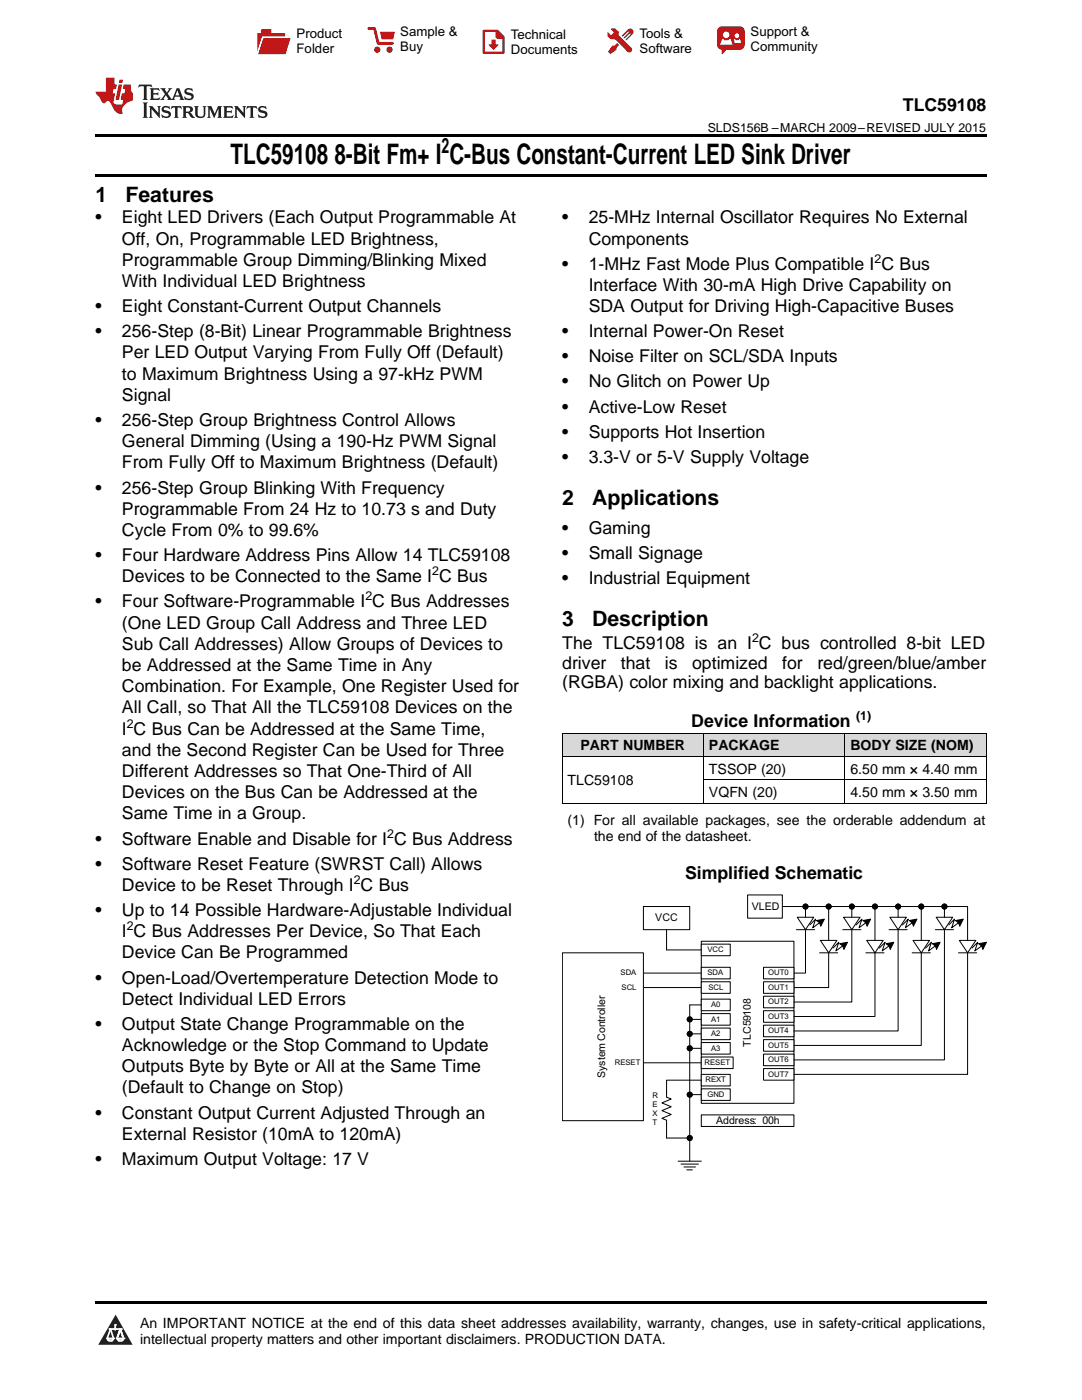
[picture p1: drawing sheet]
<svg xmlns="http://www.w3.org/2000/svg" width="216mm" height="279mm" viewBox="0 0 216 279" stroke-linecap="round" stroke-linejoin="round" font-family="sans-serif">
<defs><g id="words">
<g font-size="5.6">
<text x="46" y="32.8">TLC59108</text>
<text x="66.7" y="32.8">8-Bit Fm+ I C-Bus Constant-Current LED Sink Driver</text>
</g>
<g font-size="4.2">
<text x="88.1" y="30.6">2</text>
<text x="19" y="40.4">1</text>
<text x="25" y="40.4">Features</text>
<text x="112.2" y="100.8">2</text>
<text x="118.2" y="100.8">Applications</text>
<text x="112.2" y="125">3</text>
<text x="118.2" y="125">Description</text>
</g>
<g font-size="3.5">
<text x="180.2" y="22.2">TLC59108</text>
<text x="19" y="44.6">•</text>
<text x="24.3" y="44.6">Eight LED Drivers (Each Output Programmable At</text>
<text x="112.2" y="44.6">•</text>
<text x="117.5" y="44.6">25-MHz Internal Oscillator Requires No External</text>
<text x="24.3" y="48.8">Off, On, Programmable LED Brightness,</text>
<text x="24.3" y="53.1">Programmable Group Dimming/Blinking Mixed</text>
<text x="112.2" y="53.8">•</text>
<text x="117.5" y="48.8">Components</text>
<text x="117.5" y="53.8">1-MHz Fast Mode Plus Compatible I C Bus</text>
<text x="24.3" y="57.3">With Individual LED Brightness</text>
<text x="117.5" y="58.1">Interface With 30-mA High Drive Capability on</text>
<text x="19" y="62.3">•</text>
<text x="24.3" y="62.3">Eight Constant-Current Output Channels</text>
<text x="117.5" y="62.3">SDA Output for Driving High-Capacitive Buses</text>
<text x="19" y="67.3">•</text>
<text x="24.3" y="67.3">256-Step (8-Bit) Linear Programmable Brightness</text>
<text x="24.3" y="71.5">Per LED Output Varying From Fully Off (Default)</text>
<text x="112.2" y="67.3">•</text>
<text x="117.5" y="67.3">Internal Power-On Reset</text>
<text x="24.3" y="75.8">to Maximum Brightness Using a 97-kHz PWM</text>
<text x="112.2" y="72.3">•</text>
<text x="112.2" y="77.3">•</text>
<text x="117.5" y="72.3">Noise Filter on SCL/SDA Inputs</text>
<text x="117.5" y="77.3">No Glitch on Power Up</text>
<text x="24.3" y="80">Signal</text>
<text x="112.2" y="82.3">•</text>
<text x="117.5" y="82.3">Active-Low Reset</text>
<text x="19" y="85">•</text>
<text x="24.3" y="85">256-Step Group Brightness Control Allows</text>
<text x="24.3" y="89.3">General Dimming (Using a 190-Hz PWM Signal</text>
<text x="112.2" y="87.3">•</text>
<text x="117.5" y="87.3">Supports Hot Insertion</text>
<text x="24.3" y="93.5">From Fully Off to Maximum Brightness (Default)</text>
<text x="112.2" y="92.4">•</text>
<text x="117.5" y="92.4">3.3-V or 5-V Supply Voltage</text>
<text x="19" y="98.5">•</text>
<text x="24.3" y="98.5">256-Step Group Blinking With Frequency</text>
<text x="24.3" y="102.7">Programmable From 24 Hz to 10.73 s and Duty</text>
<text x="24.3" y="107">Cycle From 0% to 99.6%</text>
<text x="112.2" y="106.5">•</text>
<text x="117.5" y="106.5">Gaming</text>
<text x="19" y="112">•</text>
<text x="24.3" y="112">Four Hardware Address Pins Allow 14 TLC59108</text>
<text x="112.2" y="111.5">•</text>
<text x="117.5" y="111.5">Small Signage</text>
<text x="24.3" y="116.2">Devices to be Connected to the Same I C Bus</text>
<text x="112.2" y="116.5">•</text>
<text x="117.5" y="116.5">Industrial Equipment</text>
<text x="19" y="121.2">•</text>
<text x="24.3" y="121.2">Four Software-Programmable I C Bus Addresses</text>
<text x="24.3" y="125.4">(One LED Group Call Address and Three LED</text>
<text x="24.3" y="129.7">Sub Call Addresses) Allow Groups of Devices to</text>
<text x="112.2" y="129.6">The TLC59108 is an I C bus controlled 8-bit LED</text>
<text x="24.3" y="133.9">be Addressed at the Same Time in Any</text>
<text x="112.2" y="133.5">driver</text>
<text x="112.2" y="137.4">(RGBA) color mixing and backlight applications.</text>
<text x="123.9" y="133.5">that</text>
<text x="132.7" y="133.5">is</text>
<text x="138.1" y="133.5">optimized</text>
<text x="156.1" y="133.5">for</text>
<text x="163.1" y="133.5">red/green/blue/amber</text>
<text x="24.3" y="138.1">Combination. For Example, One Register Used for</text>
<text x="24.3" y="142.4">All Call, so That All the TLC59108 Devices on the</text>
<text x="24.3" y="146.6">I C Bus Can be Addressed at the Same Time,</text>
<text x="137.9" y="145.1">Device Information</text>
<text x="24.3" y="150.8">and the Second Register Can be Used for Three</text>
<text x="24.3" y="155.1">Different Addresses so That One-Third of All</text>
<text x="24.3" y="159.3">Devices on the Bus Can be Addressed at the</text>
<text x="24.3" y="163.5">Same Time in a Group.</text>
<text x="19" y="168.6">•</text>
<text x="19" y="173.6">•</text>
<text x="24.3" y="168.6">Software Enable and Disable for I C Bus Address</text>
<text x="24.3" y="173.6">Software Reset Feature (SWRST Call) Allows</text>
<text x="24.3" y="177.8">Device to be Reset Through I C Bus</text>
<text x="136.7" y="175.5">Simplified Schematic</text>
<text x="19" y="182.8">•</text>
<text x="24.3" y="182.8">Up to 14 Possible Hardware-Adjustable Individual</text>
<text x="24.3" y="187">I C Bus Addresses Per Device, So That Each</text>
<text x="24.3" y="191.3">Device Can Be Programmed</text>
<text x="19" y="196.3">•</text>
<text x="24.3" y="196.3">Open-Load/Overtemperature Detection Mode to</text>
<text x="24.3" y="200.5">Detect Individual LED Errors</text>
<text x="19" y="205.5">•</text>
<text x="24.3" y="205.5">Output State Change Programmable on the</text>
<text x="24.3" y="209.8">Acknowledge or the Stop Command to Update</text>
<text x="24.3" y="214">Outputs Byte by Byte or All at the Same Time</text>
<text x="24.3" y="218.2">(Default to Change on Stop)</text>
<text x="19" y="223.2">•</text>
<text x="24.3" y="223.2">Constant Output Current Adjusted Through an</text>
<text x="24.3" y="227.5">External Resistor (10mA to 120mA)</text>
<text x="19" y="232.5">•</text>
<text x="24.3" y="232.5">Maximum Output Voltage: 17 V</text>
</g>
<g font-size="2.8">
<text x="115.8" y="149.8">PART NUMBER</text>
<text x="141.5" y="149.8">PACKAGE</text>
<text x="169.7" y="149.8">BODY SIZE (NOM)</text>
<text x="141.5" y="154.4">TSSOP (20)</text>
<text x="169.7" y="154.4">6.50 mm × 4.40 mm</text>
<text x="113.2" y="156.7">TLC59108</text>
<text x="141.5" y="159.1">VQFN (20)</text>
<text x="169.7" y="159.1">4.50 mm × 3.50 mm</text>
<text x="113.2" y="164.6">(1) For all available packages, see the orderable addendum at</text>
<text x="118.5" y="167.7">the end of the datasheet.</text>
<text x="27.9" y="265">An IMPORTANT NOTICE at the end of this data sheet addresses availability, warranty, changes, use in safety-critical applications,</text>
<text x="27.9" y="268.2">intellectual property matters and other important disclaimers. PRODUCTION DATA.</text>
</g>
<g font-size="2.6">
<text x="59.2" y="7.6">Product</text>
<text x="59.2" y="10.6">Folder</text>
<text x="79.9" y="7.3">Sample &amp;</text>
<text x="79.9" y="10.2">Buy</text>
<text x="101.9" y="7.8">Technical</text>
<text x="101.9" y="10.8">Documents</text>
<text x="127.6" y="7.6">Tools &amp;</text>
<text x="127.6" y="10.6">Software</text>
<text x="149.8" y="7.2">Support &amp;</text>
<text x="149.8" y="10.2">Community</text>
</g>
<g font-size="2.5">
<text x="141.2" y="26.3">SLDS156B –MARCH 2009–REVISED JULY 2015</text>
<text x="174.5" y="52.4">2</text>
<text x="72.9" y="119.8">2</text>
<text x="86.3" y="114.8">2</text>
<text x="150.1" y="128.2">2</text>
<text x="170.8" y="143.7">(1)</text>
<text x="25.3" y="145.2">2</text>
<text x="77.3" y="167.1">2</text>
<text x="70.6" y="176.4">2</text>
<text x="25.3" y="185.6">2</text>
</g>
<g font-size="2.1">
<text x="130.8" y="183.9">VCC</text>
<text x="150" y="181.6">VLED</text>
<text x="149.8" y="208.9" transform="rotate(-90 149.8 208.9)">TLC59108</text>
<text x="120.7" y="215.1" transform="rotate(-90 120.7 215.1)">SystemController</text>
<text x="142.9" y="224.3">Address: 00h</text>
</g>
<g font-size="1.5">
<text x="141.2" y="190">VCC</text>
<text x="123.8" y="194.6">SDA</text>
<text x="124" y="197.5">SCL</text>
<text x="141.2" y="194.6">SDA</text>
<text x="141.3" y="197.5">SCL</text>
<text x="153.3" y="194.6">OUT0</text>
<text x="153.3" y="197.5">OUT1</text>
<text x="141.9" y="203.9">A1</text>
<text x="141.9" y="201">A0</text>
<text x="153.3" y="203.3">OUT3</text>
<text x="153.3" y="200.4">OUT2</text>
<text x="141.9" y="209.7">A3</text>
<text x="141.9" y="206.8">A2</text>
<text x="153.3" y="209.1">OUT5</text>
<text x="153.3" y="206.2">OUT4</text>
<text x="122.7" y="212.5">RESET</text>
<text x="140.6" y="212.5">RESET</text>
<text x="153.3" y="214.9">OUT7</text>
<text x="153.3" y="212">OUT6</text>
<text x="130.2" y="219.1">R</text>
<text x="130.2" y="220.8">E</text>
<text x="140.8" y="216">REXT</text>
<text x="141.2" y="218.9">GND</text>
<text x="130.2" y="222.8">X</text>
<text x="130.2" y="224.5">T</text>
</g>
</g></defs>
<g fill="#d8d8d8">
<path d="M112.2 146.4h28.2v4.6h-28.2z"/>
<path d="M140.4 146.4h28.2v4.6h-28.2z"/>
<path d="M168.6 146.4h28.2v4.6h-28.2z"/>
</g>
<path d="M23.1 262.4l3.4 6h-6.9z" fill="#231f20"/>
<path d="M21.4 267.1h1.2l-.3 .5h-.3a.55 .55 0 0 1-.6-.5z" fill-rule="evenodd" fill="#fff"/>
<path d="M21.4 267.1h1.2l-.3 .5h-.3a.55 .55 0 0 1-.6-.5z" fill="none" stroke="#231f20" stroke-width=".34"/>
<path d="M21.4 267.1l1.2 .1-.3 .4h-.5z" fill="none" stroke="#fff" stroke-width=".34"/>
<path d="M23 265.3h.1" fill="none" stroke="#fff" stroke-width=".34"/>
<path d="M23 264.4v.9z" fill="#fff"/>
<path d="M23 264.4v.9z" fill="none" stroke="#fff" stroke-width=".34"/>
<circle cx="23" cy="264.4" r=".17" fill="#fff"/>
<path d="M21.9 265.2h.1" fill="none" stroke="#fff" stroke-width=".34"/>
<path d="M21.9 265.2h2.3z" fill="#fff"/>
<path d="M21.9 265.2h2.3z" fill="none" stroke="#fff" stroke-width=".34"/>
<circle cx="24.2" cy="265.2" r=".17" fill="#fff"/>
<path d="M23.3 267.1h.1" fill="none" stroke="#fff" stroke-width=".34"/>
<path d="M24 265.2l-.7 1.9z" fill="#fff"/>
<path d="M24 265.2l-.7 1.9z" fill="none" stroke="#fff" stroke-width=".34"/>
<path d="M24 265.2l.7 1.9z" fill="#fff"/>
<path d="M24 265.2l.7 1.9z" fill="none" stroke="#fff" stroke-width=".34"/>
<path d="M24.6 267.1h.1" fill="none" stroke="#fff" stroke-width=".34"/>
<circle cx="21.4" cy="267.1" r=".17" fill="#fff"/>
<path d="M22.1 265.2l-.7 1.9z" fill="#fff"/>
<path d="M22.1 265.2l-.7 1.9z" fill="none" stroke="#fff" stroke-width=".34"/>
<path d="M22.1 265.2l.5 1.9z" fill="#fff"/>
<path d="M22.1 265.2l.5 1.9z" fill="none" stroke="#fff" stroke-width=".34"/>
<circle cx="22.6" cy="267.1" r=".17" fill="#fff"/>
<path d="M23.4 267.1h1.3a.65 .65 0 0 1-.7 .5 .65 .65 0 0 1-.6-.5z" fill-rule="evenodd" fill="#fff"/>
<path d="M23.4 267.1h1.3a.65 .65 0 0 1-.7 .5 .65 .65 0 0 1-.6-.5z" fill="none" stroke="#231f20" stroke-width=".34"/>
<path d="M23.4 267.1h1.3l-.4 .5h-.6z" fill="none" stroke="#fff" stroke-width=".34"/>
<path d="M23.3 267.1h.1" fill="none" stroke="#fff" stroke-width=".34"/>
<circle cx="24.7" cy="267.1" r=".17" fill="#fff"/>
<path d="M19 259.7h177.8v.5h-177.8z" fill="#000"/>
<path d="M128.4 197.1h11.5M128.4 194.2h11.5M160.7 185.5v8.7h-2.3M165.3 190.2v6.9h-6.9M137.6 206.3h2.3M137.6 209.2h2.3" fill="none" stroke="#000" stroke-width=".2"/>
<path d="M112.2 190.2h16.2v33.5h-16.2z" fill-rule="evenodd" fill="#fff"/>
<path d="M112.2 190.2h16.2v33.5h-16.2z" fill="none" stroke="#000" stroke-width=".2"/>
<path d="M163.7 187.7h3.3l-1.7 2.5z" fill="#fff"/>
<path d="M163.5 190.2h3.7M163.7 187.7h3.3l-1.7 2.5zM167.5 188.3l1.6-.2-.7 1.4a1.53 1.53 0 0 0-.9-1.2zM168.2 188.7l-1.4 1.1 .6-1.7-1.2 1.1" fill="none" stroke="#000" stroke-width=".2"/>
<path d="M167.5 188.3l1.6-.2-.7 1.4a1.53 1.53 0 0 0-.9-1.2z" fill-rule="evenodd" fill="#000"/>
<path d="M159.1 183.1h3.3l-1.7 2.4z" fill="#fff"/>
<g fill="none" stroke="#000" stroke-width=".2">
<path d="M158.9 185.5h3.6M159.1 183.1h3.3l-1.7 2.4zM162.9 183.7l1.6-.3-.7 1.5a1.53 1.53 0 0 0-.9-1.2zM163.6 184.1l-1.4 1.1 .5-1.8-1.1 1.2"/>
<circle cx="137.6" cy="206.3" r=".49"/>
<circle cx="137.6" cy="209.2" r=".49"/>
</g>
<g fill="#000">
<path d="M162.9 183.7l1.6-.3-.7 1.5a1.53 1.53 0 0 0-.9-1.2z" fill-rule="evenodd"/>
<circle cx="137.6" cy="206.3" r=".49"/>
<circle cx="137.6" cy="209.2" r=".49"/>
</g>
<path d="M172.9 187.7h3.3l-1.6 2.5z" fill="#fff"/>
<path d="M172.8 190.2h3.6M172.9 187.7h3.3l-1.6 2.5zM176.8 188.3l1.5-.2-.7 1.4a1.53 1.53 0 0 0-.8-1.2zM177.5 188.7l-1.5 1.1 .6-1.7-1.1 1.1" fill="none" stroke="#000" stroke-width=".2"/>
<path d="M176.8 188.3l1.5-.2-.7 1.4a1.53 1.53 0 0 0-.8-1.2z" fill-rule="evenodd" fill="#000"/>
<path d="M168.3 183.1h3.3l-1.6 2.4z" fill="#fff"/>
<path d="M160.7 180.9v2.2M165.3 180.9v6.8M168.2 185.5h3.6M168.3 183.1h3.3l-1.6 2.4zM170 180.9v2.2M172.2 183.7l1.5-.3-.7 1.5a1.53 1.53 0 0 0-.8-1.2zM172.9 184.1l-1.5 1.1 .6-1.8-1.2 1.2M174.6 180.9v6.8" fill="none" stroke="#000" stroke-width=".2"/>
<path d="M172.2 183.7l1.5-.3-.7 1.5a1.53 1.53 0 0 0-.8-1.2z" fill-rule="evenodd" fill="#000"/>
<path d="M128.4 180.9h9.2v4.6h-9.2z" fill-rule="evenodd" fill="#fff"/>
<g fill="none" stroke="#000" stroke-width=".2">
<path d="M128.4 180.9h9.2v4.6h-9.2zM133 217.9v1.1l.9 .3-1.8 .8 1.8 .8-1.8 .7 1.8 .8-1.8 .8 .9 .4v.6M135.3 231.7h4.6M135.9 232.3h3.5M136.5 232.9h2.3M137 233.5h1.2"/>
<circle cx="137.6" cy="203.4" r=".49"/>
</g>
<circle cx="137.6" cy="203.4" r=".49" fill="#000"/>
<path d="M182.2 187.7h3.3l-1.7 2.5z" fill="#fff"/>
<path d="M182 190.2h3.6M182.2 187.7h3.3l-1.7 2.5zM186 188.3l1.6-.2-.7 1.4a1.53 1.53 0 0 0-.9-1.2zM186.7 188.7l-1.4 1.1 .6-1.7-1.2 1.1" fill="none" stroke="#000" stroke-width=".2"/>
<path d="M186 188.3l1.6-.2-.7 1.4a1.53 1.53 0 0 0-.9-1.2z" fill-rule="evenodd" fill="#000"/>
<path d="M177.6 183.1h3.3l-1.7 2.4z" fill="#fff"/>
<path d="M177.4 185.5h3.6M177.6 183.1h3.3l-1.7 2.4zM181.4 183.7l1.6-.3-.7 1.5a1.53 1.53 0 0 0-.9-1.2zM182.1 184.1l-1.4 1.1 .5-1.8-1.1 1.2" fill="none" stroke="#000" stroke-width=".2"/>
<path d="M181.4 183.7l1.6-.3-.7 1.5a1.53 1.53 0 0 0-.9-1.2z" fill-rule="evenodd" fill="#000"/>
<path d="M191.4 187.7h3.3l-1.6 2.5z" fill="#fff"/>
<path d="M191.3 190.2h3.6M191.4 187.7h3.3l-1.6 2.5zM195.3 188.3l1.5-.2-.7 1.4a1.53 1.53 0 0 0-.8-1.2zM196 188.7l-1.5 1.1 .6-1.7-1.2 1.1" fill="none" stroke="#000" stroke-width=".2"/>
<path d="M195.3 188.3l1.5-.2-.7 1.4a1.53 1.53 0 0 0-.8-1.2z" fill-rule="evenodd" fill="#000"/>
<path d="M186.8 183.1h3.3l-1.6 2.4z" fill="#fff"/>
<path d="M156.1 180.9h37v6.8M179.2 180.9v2.2M183.8 180.9v6.8M186.6 185.5h3.7M186.8 183.1h3.3l-1.6 2.4zM188.5 180.9v2.2M190.6 183.7l1.6-.3-.7 1.5a1.53 1.53 0 0 0-.9-1.2zM191.4 184.1l-1.5 1.1 .6-1.8-1.2 1.2" fill="none" stroke="#000" stroke-width=".2"/>
<path d="M190.6 183.7l1.6-.3-.7 1.5a1.53 1.53 0 0 0-.9-1.2z" fill-rule="evenodd" fill="#000"/>
<path d="M149.2 178.6h6.9v4.6h-6.9z" fill-rule="evenodd" fill="#fff"/>
<path d="M149.2 178.6h6.9v4.6h-6.9z" fill="none" stroke="#000" stroke-width=".2"/>
<path d="M139.9 222.5h18.5v2.3h-18.5z" fill-rule="evenodd" fill="#fff"/>
<g fill="none" stroke="#000" stroke-width=".2">
<path d="M128.4 212.1h11.5M137.6 203.4h2.3M139.9 222.5h18.5v2.3h-18.5z"/>
<circle cx="160.7" cy="180.9" r=".5"/>
<circle cx="165.4" cy="180.9" r=".5"/>
<circle cx="170" cy="180.9" r=".5"/>
<circle cx="174.6" cy="180.9" r=".49"/>
<circle cx="179.2" cy="180.9" r=".5"/>
<circle cx="183.8" cy="180.9" r=".5"/>
<circle cx="188.5" cy="180.9" r=".5"/>
</g>
<g fill="#000">
<circle cx="160.7" cy="180.9" r=".5"/>
<circle cx="165.4" cy="180.9" r=".5"/>
<circle cx="170" cy="180.9" r=".5"/>
<circle cx="174.6" cy="180.9" r=".49"/>
<circle cx="179.2" cy="180.9" r=".5"/>
<circle cx="183.8" cy="180.9" r=".5"/>
<circle cx="188.5" cy="180.9" r=".5"/>
</g>
<path d="M139.9 187.8h18.5v32.4h-18.5z" fill-rule="evenodd" fill="#fff"/>
<path d="M139.9 187.8h18.5v32.4h-18.5z" fill="none" stroke="#000" stroke-width=".2"/>
<path d="M139.9 193h5.8v2.4h-5.8z" fill-rule="evenodd" fill="#fff"/>
<path d="M139.9 193h5.8v2.4h-5.8z" fill="none" stroke="#000" stroke-width=".2"/>
<path d="M139.9 195.9h5.8v2.3h-5.8z" fill-rule="evenodd" fill="#fff"/>
<path d="M139.9 195.9h5.8v2.3h-5.8z" fill="none" stroke="#000" stroke-width=".2"/>
<path d="M152.4 193h6v2.4h-6z" fill-rule="evenodd" fill="#fff"/>
<path d="M152.4 193h6v2.4h-6z" fill="none" stroke="#000" stroke-width=".2"/>
<path d="M152.4 213.3h6v2.3h-6z" fill-rule="evenodd" fill="#fff"/>
<path d="M152.4 213.3h6v2.3h-6z" fill="none" stroke="#000" stroke-width=".2"/>
<path d="M139.9 208.1h5.8v2.3h-5.8z" fill-rule="evenodd" fill="#fff"/>
<path d="M139.9 208.1h5.8v2.3h-5.8z" fill="none" stroke="#000" stroke-width=".2"/>
<path d="M139.9 205.2h5.8v2.3h-5.8z" fill-rule="evenodd" fill="#fff"/>
<path d="M139.9 205.2h5.8v2.3h-5.8z" fill="none" stroke="#000" stroke-width=".2"/>
<path d="M139.9 202.3h5.8v2.3h-5.8z" fill-rule="evenodd" fill="#fff"/>
<path d="M139.9 202.3h5.8v2.3h-5.8z" fill="none" stroke="#000" stroke-width=".2"/>
<path d="M139.9 199.4h5.8v2.3h-5.8z" fill-rule="evenodd" fill="#fff"/>
<path d="M139.9 199.4h5.8v2.3h-5.8z" fill="none" stroke="#000" stroke-width=".2"/>
<path d="M139.9 210.9h6.4v2.4h-6.4z" fill-rule="evenodd" fill="#fff"/>
<path d="M139.9 210.9h6.4v2.4h-6.4z" fill="none" stroke="#000" stroke-width=".2"/>
<path d="M139.9 214.4h5.8v2.3h-5.8z" fill-rule="evenodd" fill="#fff"/>
<path d="M139.9 214.4h5.8v2.3h-5.8z" fill="none" stroke="#000" stroke-width=".2"/>
<path d="M152.4 210.4h6v2.3h-6z" fill-rule="evenodd" fill="#fff"/>
<path d="M152.4 210.4h6v2.3h-6z" fill="none" stroke="#000" stroke-width=".2"/>
<path d="M152.4 207.5h6v2.3h-6z" fill-rule="evenodd" fill="#fff"/>
<path d="M152.4 207.5h6v2.3h-6z" fill="none" stroke="#000" stroke-width=".2"/>
<path d="M152.4 204.6h6v2.3h-6z" fill-rule="evenodd" fill="#fff"/>
<path d="M152.4 204.6h6v2.3h-6z" fill="none" stroke="#000" stroke-width=".2"/>
<path d="M152.4 201.7h6v2.3h-6z" fill-rule="evenodd" fill="#fff"/>
<path d="M152.4 201.7h6v2.3h-6z" fill="none" stroke="#000" stroke-width=".2"/>
<path d="M152.4 198.8h6v2.3h-6z" fill-rule="evenodd" fill="#fff"/>
<path d="M152.4 198.8h6v2.3h-6z" fill="none" stroke="#000" stroke-width=".2"/>
<path d="M152.4 195.9h6v2.3h-6z" fill-rule="evenodd" fill="#fff"/>
<g fill="none" stroke="#000" stroke-width=".2">
<path d="M152.4 195.9h6v2.3h-6zM170 185.5v14.5h-11.6M174.6 190.2v12.7h-16.2M179.2 185.5v20.3h-20.8M183.8 190.2v18.4h-25.4M188.5 185.5v26h-30.1M193.1 190.2v24.2h-34.7M137.6 200.6v31.1M139.9 215.6h-6.9v2.5M133 227.1h4.6"/>
<circle cx="137.6" cy="227.1" r=".49"/>
</g>
<circle cx="137.6" cy="227.1" r=".49" fill="#000"/>
<path d="M139.9 188.4h5.8v2.3h-5.8z" fill-rule="evenodd" fill="#fff"/>
<path d="M139.9 188.4h5.8v2.3h-5.8z" fill="none" stroke="#000" stroke-width=".2"/>
<path d="M139.9 217.3h5.8v2.3h-5.8z" fill-rule="evenodd" fill="#fff"/>
<g fill="none" stroke="#000" stroke-width=".2">
<path d="M112.2 151h84.6M112.2 146.3h84.6M112.2 146.3v14M140.4 146.3v14M140.4 155.6h56.4M168.6 146.3v14M196.8 146.3v14M112.2 160.3h84.6M133 185.5v4.1h6.9M137.6 218.5h2.3M137.6 200.6h2.3M139.9 217.3h5.8v2.3h-5.8z"/>
<path d="M133 224.2v2.9"/>
<circle cx="137.6" cy="218.5" r=".49"/>
</g>
<circle cx="137.6" cy="218.5" r=".49" fill="#000"/>
<path d="M19 34.8h177.8v.5h-177.8zM19 26.8h177.8v.6h-177.8zM112.2 160.3h.1zM168.5 160.3h.1zM196.7 160.3h.1z" fill="#000"/>
<path d="M27.7 16.9l-.1 .6 .6-.3h.5v.2v2.2l-.2 .4h1l-.2-.4v-2.2v-.2h.5l.6 .3-.2-.6zM29.9 17.6l.2 .4v1.6l-.2 .4h1.9l.1-.6a1.09 1.09 0 0 1-1.3 .1v-.6h.6l.4 .2v-.7l-.2 .2h-.8v-.6l.2-.1a1.01 1.01 0 0 1 1 .3l-.1-.6zM32 17.6l.9 1.2-1 1.2h.9l-.2-.3 .5-.7 .5 .7-.3 .3h1.7l-.2-.3 .1-.4h1l.1 .4-.2 .3h1l-.3-.4-.7-2h-.5l-1 2.2-.8-1.1 .9-1.1h-.9l.2 .2-.4 .7-.4-.7 .2-.2zM35.4 18l.4 1h-.8zM37 17.7a.66 .66 0 0 0-.2 .8 .66 .66 0 0 0 .6 .4l.7 .2 .1 .2a.8 .8 0 0 1-.7 .4 .8 .8 0 0 1-.7-.5l.1 .8 .2-.2a.94 .94 0 0 0 1.1 .1 .94 .94 0 0 0 .4-.9 1.48 1.48 0 0 0-1.3-.6v-.4a1.1 1.1 0 0 1 1.2 .2l-.2-.6-.2 .1-.5-.1zM28.5 20.4l.2 .4v2.3l-.2 .4h1l-.2-.4v-2.3l.2-.4zM29.7 21.2l.2 .4v1.5l-.2 .4h.8l-.3-.4 .1-1.3 1.6 1.8v-2l.2-.4h-.7l.2 .2v1.1l-1.2-1.3zM32.5 21.3a.66 .66 0 0 0-.2 .8 .66 .66 0 0 0 .6 .4l.6 .2 .2 .2a.8 .8 0 0 1-.8 .4 .8 .8 0 0 1-.7-.5l.2 .7 .2-.1a.94 .94 0 0 0 1 .1 .94 .94 0 0 0 .5-1 1.47 1.47 0 0 0-1.3-.6l-.1-.3a1.1 1.1 0 0 1 1.3 .2l-.2-.6-.2 .1-.5-.2zM34.3 21.2l-.2 .6a.64 .64 0 0 1 .8-.3v1.6l-.2 .4h1l-.3-.4 .1-1.6a.66 .66 0 0 1 .8 .3l-.2-.6zM36.3 21.2l.3 .4v1.5l-.3 .4h1l-.2-.2v-.7h.5l.1 .1a.8 .8 0 0 0 1.2 .7l-1-1a.62 .62 0 0 0 .6-.5 .62 .62 0 0 0-.6-.7zM37.1 21.5h.1a.48 .48 0 0 1 .6 0 .48 .48 0 0 1 .1 .6l-.2 .1-.6 .1zM38.7 21.2l.2 .2a2.29 2.29 0 0 0 .4 2 1.05 1.05 0 0 0 1.7-.7v-1.3l.2-.2h-.8l.2 .4v1.1a.61 .61 0 0 1-.6 .6 .61 .61 0 0 1-.6-.6v-1.1l.3-.4zM41.3 21.2l.3 .4v1.5l-.3 .4h.8l-.2-.4v-1.4l.8 1.9 .9-1.9v1.4l-.2 .4h.9l-.2-.4v-1.5l.2-.4h-.8l-.7 1.5-.6-1.5zM44.5 21.2l.2 .4v1.5l-.2 .4h1.9l.2-.6a1.1 1.1 0 0 1-1.4 .2v-.7h.6l.4 .2v-.6l-.2 .1-.8 .1v-.6l.2-.1a1.02 1.02 0 0 1 1.1 .2l-.2-.5zM46.7 21.2l.2 .4v1.5l-.2 .4h.8l-.3-.4 .1-1.3 1.6 1.8v-2l.2-.4h-.7l.2 .2v1.1l-1.2-1.3zM49.3 21.2l-.1 .6a.64 .64 0 0 1 .8-.3v1.6l-.3 .4h1l-.2-.4v-1.6a.66 .66 0 0 1 .8 .3l-.1-.6zM51.7 21.3a.66 .66 0 0 0-.2 .7 .66 .66 0 0 0 .7 .5l.6 .2 .1 .2a.8 .8 0 0 1-.7 .4 .8 .8 0 0 1-.7-.5l.1 .7 .2-.1a.94 .94 0 0 0 1.1 .1 .94 .94 0 0 0 .4-1 1.48 1.48 0 0 0-1.2-.6l-.1-.3a1.1 1.1 0 0 1 1.2 .2l-.2-.6-.1 .1-.6-.2z" fill="#231f20"/>
<path d="M21.1 15.5v2.8h-2v.4l.9 .9a.96 .96 0 0 0 1 1 .59 .59 0 0 1 .5-.4 .59 .59 0 0 1 .5 .3l.4 .8a1.61 1.61 0 0 0 2.1 1.3 1.63 1.63 0 0 1 1.1-2.2l.9-.3v-1.5a1.6 1.6 0 0 1-.4-1.7h-1.4l-.2 .9h.5l-.2 .8h-.5l-.2 1v.3h.5l-.2 .9h-.7a.74 .74 0 0 1-1-.6l.3-1.6h-.5l.2-.8h.5l.1-.9h-.4v-1.4zM23.7 16.9l-.7 3h.8l.6-3zM23.8 15.9l-.1 .7h.7l.2-.7z" fill="#ee1d23"/>
<g fill="#d60000">
<path d="M52.1 5.8h2v.8h2.8v4.2h-5.5v-4.2h.7z" fill-rule="evenodd"/>
<path d="M52.4 7.5h5.6l-1 3.3h-5.6z" fill-rule="evenodd"/>
</g>
<path d="M52.4 7.4h5.7l-.1 .1h-5.5l-1.1 3.3z" fill-rule="evenodd" fill="#fff"/>
<path d="M52.4 7.4h5.7l-.1 .1h-5.5l-1.1 3.3z" fill="none" stroke="#fff" stroke-width=".2"/>
<path d="M73.6 5.7h1.1l.7 2.9h2.9" fill="none" stroke="#d60000" stroke-width=".55"/>
<g fill="#d60000">
<path d="M75.8 6.3h3l-.4 1.6h-2.2z" fill-rule="evenodd"/>
<circle cx="75.3" cy="9.9" r=".62"/>
<circle cx="77.7" cy="9.9" r=".62"/>
</g>
<path d="M96.5 6.2h2.7l1.3 1.2v3.1h-4z" fill="none" stroke="#d60000" stroke-width=".44"/>
<g fill="#d60000">
<path d="M98.1 7.9h.8v1h.5l-.9 1.1-1-1v-.1h.6z" fill-rule="evenodd"/>
<path d="M98.9 6.2h.3l1.3 1.2v.4h-1.3l-.3-.4z" fill-rule="evenodd"/>
<path d="M121.9 5.7h.8l.7 .6 .1 .7 2.5 2.5-.8 .8-2.3-2.3-1.1-.2-.6-.6v-.8l.7 .6 .5-.4v-.2l-.5-.5z" fill-rule="evenodd"/>
<path d="M122.2 9.1h.4l.5-.5 .4 .4-.5 .5v.4l-1.2 .9-.5-.5z" fill-rule="evenodd"/>
<path d="M125.3 5.9a.67 .67 0 0 1 .9 0 .67 .67 0 0 1 0 .9z" fill-rule="evenodd"/>
<path d="M125.3 5.9l.9 .9-1.2 1.2h-.2v-.2l1-.9v-.2h-.2l-.9 1h-.2v-.2l.9-1 .1-.2h-.3l-.9 1h-.2v-.2z" fill-rule="evenodd"/>
<circle cx="125.6" cy="9.9" r=".54"/>
</g>
<path d="M123.3 6.3v.7" fill="none" stroke="#d60000" stroke-width=".2"/>
<g fill="#d60000">
<path d="M143.4 5.5l.6-.2h3.6a.95 .95 0 0 1 1 .9v2.8a.95 .95 0 0 1-1 .9h-3.6a.95 .95 0 0 1-.9-.9v-2.8z" fill-rule="evenodd"/>
<path d="M144 9.9h.9l-.7 .9h-.2z" fill-rule="evenodd"/>
</g>
<g fill="#fff">
<path d="M146.6 8.6h1.3z"/>
<path d="M144.1 7.8h.3l.1 .2h.8l.2-.2h.3l.4 1.1h-2.5z" fill-rule="evenodd"/>
<path d="M146.4 7.8h.3l.1 .2h.5l.2-.2h.2l.2 .8h-1.3z" fill-rule="evenodd"/>
<circle cx="144.9" cy="6.9" r=".65"/>
<circle cx="147" cy="7.1" r=".48"/>
</g>
<use href="#words"/>
</svg>
